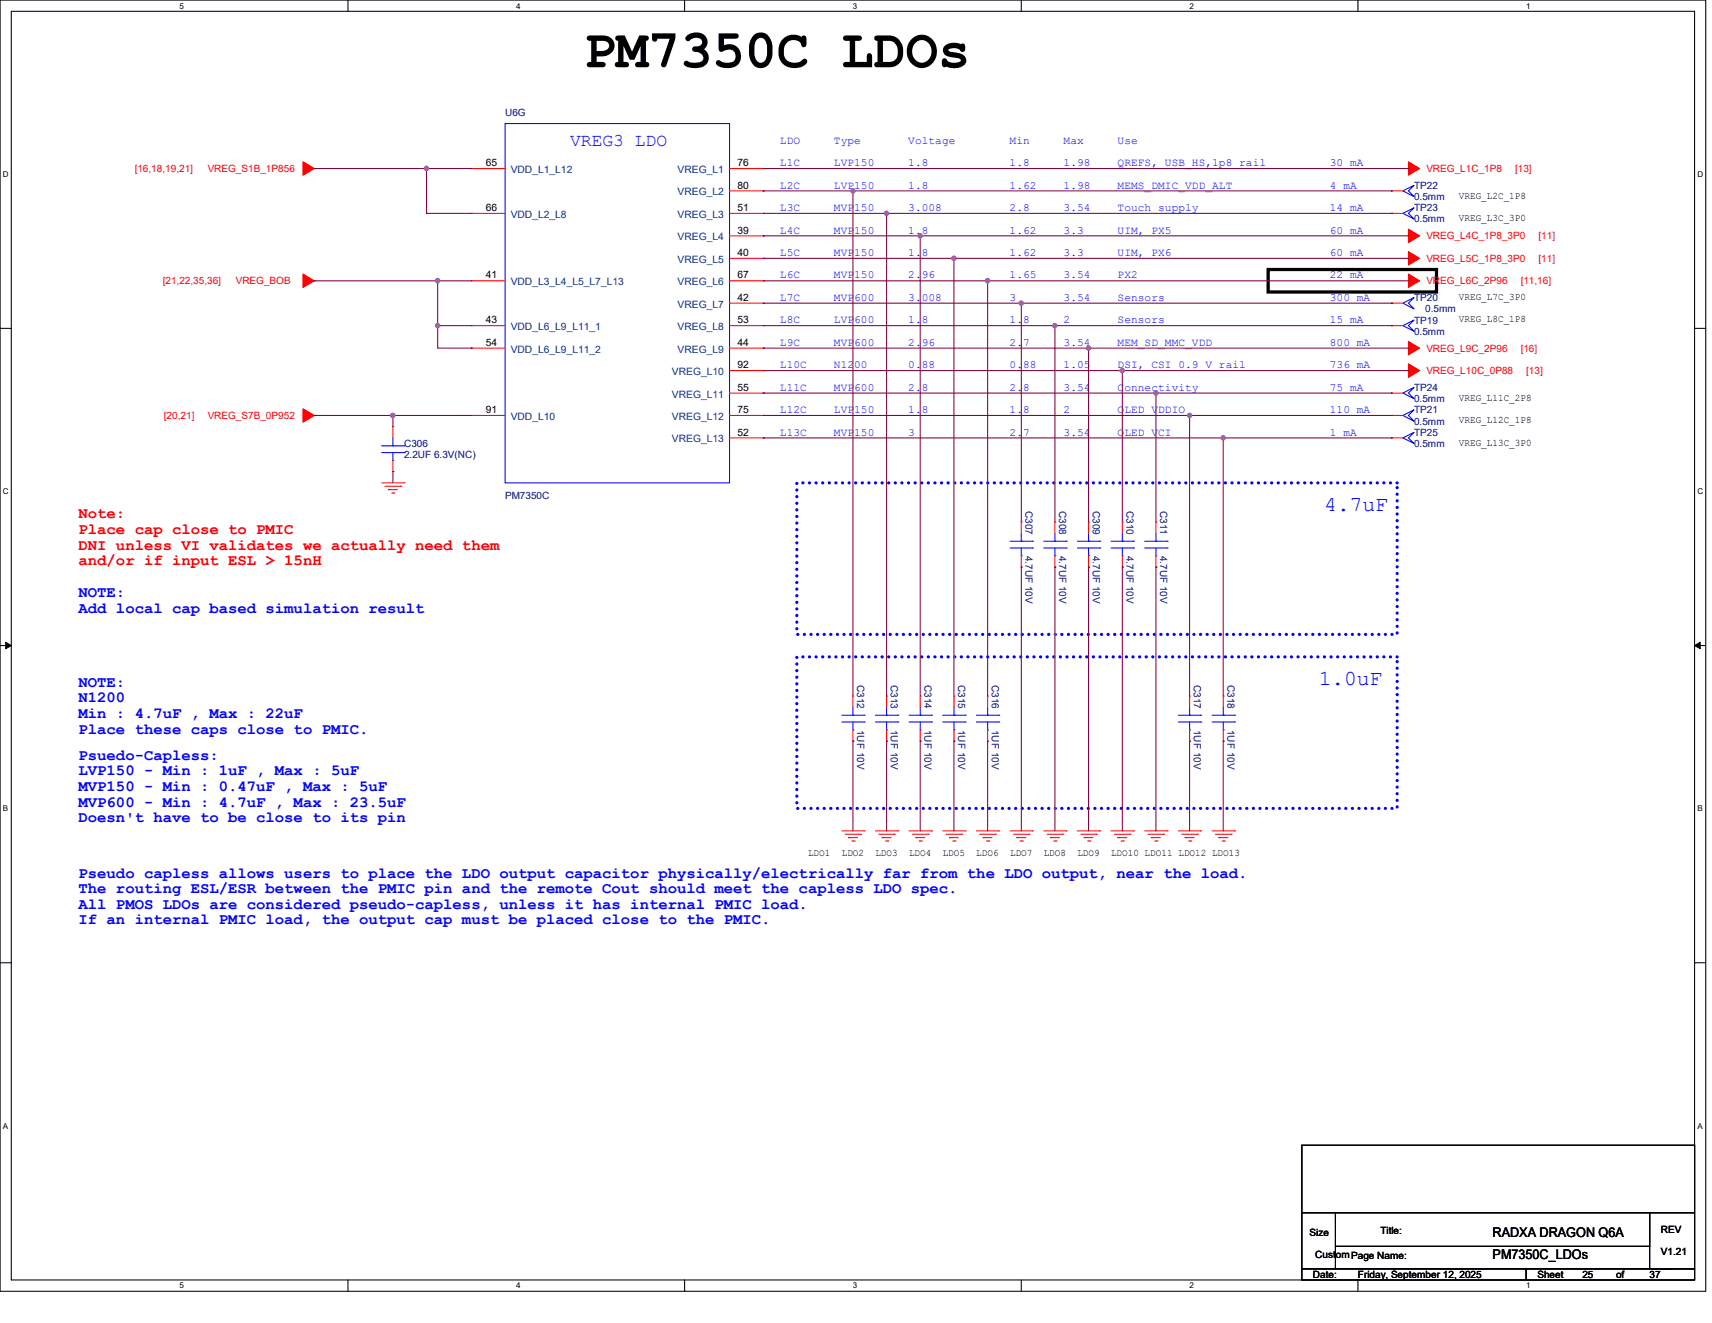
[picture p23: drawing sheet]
<svg xmlns="http://www.w3.org/2000/svg" width="558mm" height="431mm" viewBox="0 0 558 431" stroke-linecap="round" stroke-linejoin="round" font-family="sans-serif">
<defs><g id="words">
<text font-size="17.5" x="190.2" y="21.9">PM7350C LDOs</text>
<g font-size="6.9" fill="#00f">
<text x="431.6" y="166.5">4.7uF</text>
<text x="429.8" y="223.2">1.0uF</text>
</g>
<text font-size="5.8" fill="#00f" x="185.8" y="47.5">VREG3 LDO</text>
<g font-size="5.1" fill="#f00">
<text x="25.6" y="168.9">Note:</text>
<text x="25.6" y="174">Place cap close to PMIC</text>
<text x="25.6" y="179.1">DNI unless VI validates we actually need them</text>
<text x="25.6" y="184.1">and/or if input ESL &gt; 15nH</text>
</g>
<g font-size="5.1" fill="#00f">
<text x="25.6" y="194.5">NOTE:</text>
<text x="25.6" y="199.6">Add local cap based simulation result</text>
<text x="25.6" y="223.8">NOTE:</text>
<text x="25.6" y="228.9">N1200</text>
<text x="25.6" y="233.9">Min : 4.7uF , Max : 22uF</text>
<text x="25.6" y="239">Place these caps close to PMIC.</text>
<text x="25.6" y="247.5">Psuedo-Capless:</text>
<text x="25.6" y="252.6">LVP150 - Min : 1uF , Max : 5uF</text>
<text x="25.6" y="257.7">MVP150 - Min : 0.47uF , Max : 5uF</text>
<text x="25.6" y="262.8">MVP600 - Min : 4.7uF , Max : 23.5uF</text>
<text x="25.6" y="267.8">Doesn't have to be close to its pin</text>
<text x="25.6" y="285.9">Pseudo capless allows users to place the LDO output capacitor physically/electrically far from the LDO output, near the load.</text>
<text x="25.6" y="291">The routing ESL/ESR between the PMIC pin and the remote Cout should meet the capless LDO spec.</text>
<text x="25.6" y="296.1">All PMOS LDOs are considered pseudo-capless, unless it has internal PMIC load.</text>
<text x="25.6" y="301.2">If an internal PMIC load, the output cap must be placed close to the PMIC.</text>
</g>
<g font-size="4.4">
<text x="486.5" y="403">RADXA DRAGON Q6A</text>
<text x="486.5" y="410.3">PM7350C_LDOs</text>
</g>
<g font-size="3.6" fill="#00f">
<text x="254.2" y="46.8">LDO</text>
<text x="271.8" y="46.8">Type</text>
<text x="296" y="46.8">Voltage</text>
<text x="329.1" y="46.8">Min</text>
<text x="346.7" y="46.8">Max</text>
<text x="364.3" y="46.8">Use</text>
<text x="254.2" y="54.1">L1C</text>
<text x="271.8" y="54.1">LVP150</text>
<text x="296" y="54.1">1.8</text>
<text x="329.1" y="54.1">1.8</text>
<text x="346.7" y="54.1">1.98</text>
<text x="364.3" y="54.1">QREFS, USB_HS,1p8 rail</text>
<text x="433.5" y="54.1">30 mA</text>
<text x="254.2" y="61.5">L2C</text>
<text x="271.8" y="61.5">LVP150</text>
<text x="296" y="61.5">1.8</text>
<text x="329.1" y="61.5">1.62</text>
<text x="346.7" y="61.5">1.98</text>
<text x="364.3" y="61.5">MEMS_DMIC_VDD_ALT</text>
<text x="433.5" y="61.5">4 mA</text>
<text x="254.2" y="68.8">L3C</text>
<text x="271.8" y="68.8">MVP</text>
<text x="278.4" y="68.8">150</text>
<text x="296" y="68.8">3.008</text>
<text x="329.1" y="68.8">2.8</text>
<text x="346.7" y="68.8">3.54</text>
<text x="364.3" y="68.8">Touch supply</text>
<text x="433.5" y="68.8">14 mA</text>
<text x="254.2" y="76.1">L4C</text>
<text x="271.8" y="76.1">MVP</text>
<text x="278.4" y="76.1">150</text>
<text x="296" y="76.1">1.8</text>
<text x="329.1" y="76.1">1.62</text>
<text x="346.7" y="76.1">3.3</text>
<text x="364.3" y="76.1">UIM, PX5</text>
<text x="433.5" y="76.1">60 mA</text>
<text x="254.2" y="83.4">L5C</text>
<text x="271.8" y="83.4">MVP</text>
<text x="278.4" y="83.4">150</text>
<text x="296" y="83.4">1.</text>
<text x="300.4" y="83.4">8</text>
<text x="329.1" y="83.4">1.62</text>
<text x="346.7" y="83.4">3.3</text>
<text x="364.3" y="83.4">UIM, PX6</text>
<text x="433.5" y="83.4">60 mA</text>
<text x="254.2" y="90.7">L6C</text>
<text x="271.8" y="90.7">MVP</text>
<text x="278.4" y="90.7">150</text>
<text x="296" y="90.7">2.</text>
<text x="300.4" y="90.7">96</text>
<text x="329.1" y="90.7">1.65</text>
<text x="346.7" y="90.7">3.54</text>
<text x="364.3" y="90.7">PX2</text>
<text x="433.5" y="90.7">22 mA</text>
<text x="254.2" y="98">L7C</text>
<text x="271.8" y="98">MVP</text>
<text x="278.4" y="98">600</text>
<text x="296" y="98">3.</text>
<text x="300.4" y="98">008</text>
<text x="329.1" y="98">3</text>
<text x="346.7" y="98">3.54</text>
<text x="364.3" y="98">Sensors</text>
<text x="433.5" y="98">300 mA</text>
<text x="254.2" y="105.4">L8C</text>
<text x="271.8" y="105.4">LVP</text>
<text x="278.4" y="105.4">600</text>
<text x="296" y="105.4">1.</text>
<text x="300.4" y="105.4">8</text>
<text x="329.1" y="105.4">1.</text>
<text x="333.5" y="105.4">8</text>
<text x="346.7" y="105.4">2</text>
<text x="364.3" y="105.4">Sensors</text>
<text x="433.5" y="105.4">15 mA</text>
<text x="254.2" y="112.7">L9C</text>
<text x="271.8" y="112.7">MVP</text>
<text x="278.4" y="112.7">600</text>
<text x="296" y="112.7">2.</text>
<text x="300.4" y="112.7">96</text>
<text x="329.1" y="112.7">2.</text>
<text x="333.5" y="112.7">7</text>
<text x="346.7" y="112.7">3.54</text>
<text x="364.3" y="112.7">MEM_SD_MMC_VDD</text>
<text x="433.5" y="112.7">800 mA</text>
<text x="254.2" y="120">L10C</text>
<text x="271.8" y="120">N12</text>
<text x="278.4" y="120">00</text>
<text x="296" y="120">0.</text>
<text x="300.4" y="120">88</text>
<text x="329.1" y="120">0.</text>
<text x="333.5" y="120">88</text>
<text x="346.7" y="120">1.05</text>
<text x="364.3" y="120">DSI, CSI 0.9 V rail</text>
<text x="433.5" y="120">736 mA</text>
<text x="254.2" y="127.3">L11C</text>
<text x="271.8" y="127.3">MVP</text>
<text x="278.4" y="127.3">600</text>
<text x="296" y="127.3">2.</text>
<text x="300.4" y="127.3">8</text>
<text x="329.1" y="127.3">2.</text>
<text x="333.5" y="127.3">8</text>
<text x="346.7" y="127.3">3.54</text>
<text x="364.3" y="127.3">C</text>
<text x="366.5" y="127.3">onnectivity</text>
<text x="433.5" y="127.3">75 mA</text>
<text x="254.2" y="134.6">L12C</text>
<text x="271.8" y="134.6">LVP</text>
<text x="278.4" y="134.6">150</text>
<text x="296" y="134.6">1.</text>
<text x="300.4" y="134.6">8</text>
<text x="329.1" y="134.6">1.</text>
<text x="333.5" y="134.6">8</text>
<text x="346.7" y="134.6">2</text>
<text x="364.3" y="134.6">O</text>
<text x="366.5" y="134.6">LED V</text>
<text x="377.5" y="134.6">DDIO</text>
<text x="433.5" y="134.6">110 mA</text>
<text x="254.2" y="141.9">L13C</text>
<text x="271.8" y="141.9">MVP</text>
<text x="278.4" y="141.9">150</text>
<text x="296" y="141.9">3</text>
<text x="329.1" y="141.9">2.</text>
<text x="333.5" y="141.9">7</text>
<text x="346.7" y="141.9">3.54</text>
<text x="364.3" y="141.9">O</text>
<text x="366.5" y="141.9">LED V</text>
<text x="377.5" y="141.9">CI</text>
<text x="433.5" y="141.9">1 mA</text>
</g>
<g font-size="3.3" fill="#000080">
<text x="164.6" y="37.7">U6G</text>
<text x="460.9" y="61.5">TP22</text>
<text x="460.9" y="65.2">0.5mm</text>
<text x="460.9" y="68.8">TP23</text>
<text x="460.9" y="72.5">0.5mm</text>
<text x="460.9" y="98.1">TP20</text>
<text x="464.5" y="101.7">0.5mm</text>
<text x="460.9" y="105.4">TP19</text>
<text x="460.9" y="109">0.5mm</text>
<text x="460.9" y="127.3">TP24</text>
<text x="460.9" y="131">0.5mm</text>
<text x="460.9" y="134.7">TP21</text>
<text x="460.9" y="142">TP25</text>
<text x="460.9" y="138.3">0.5mm</text>
<text x="131.7" y="145.6">C306</text>
<text x="131.7" y="149.3">2.2UF 6.3V(NC)</text>
<text x="460.9" y="145.6">0.5mm</text>
<text x="164.6" y="162.5">PM7350C</text>
<text x="334.3" y="166.5" transform="rotate(90 334.3 166.5)">C307</text>
<text x="345.2" y="166.5" transform="rotate(90 345.2 166.5)">C308</text>
<text x="356.2" y="166.5" transform="rotate(90 356.2 166.5)">C309</text>
<text x="367.2" y="166.5" transform="rotate(90 367.2 166.5)">C310</text>
<text x="378.1" y="166.5" transform="rotate(90 378.1 166.5)">C311</text>
<text x="334.3" y="181.1" transform="rotate(90 334.3 181.1)">4.7UF 10V</text>
<text x="345.2" y="181.1" transform="rotate(90 345.2 181.1)">4.7UF 10V</text>
<text x="356.2" y="181.1" transform="rotate(90 356.2 181.1)">4.7UF 10V</text>
<text x="367.2" y="181.1" transform="rotate(90 367.2 181.1)">4.7UF 10V</text>
<text x="378.1" y="181.1" transform="rotate(90 378.1 181.1)">4.7UF 10V</text>
<text x="279.4" y="223.1" transform="rotate(90 279.4 223.1)">C312</text>
<text x="290.4" y="223.1" transform="rotate(90 290.4 223.1)">C313</text>
<text x="301.3" y="223.1" transform="rotate(90 301.3 223.1)">C314</text>
<text x="312.3" y="223.1" transform="rotate(90 312.3 223.1)">C315</text>
<text x="323.3" y="223.1" transform="rotate(90 323.3 223.1)">C316</text>
<text x="389.1" y="223.1" transform="rotate(90 389.1 223.1)">C317</text>
<text x="400.1" y="223.1" transform="rotate(90 400.1 223.1)">C318</text>
<text x="279.4" y="237.8" transform="rotate(90 279.4 237.8)">1UF 10V</text>
<text x="290.4" y="237.8" transform="rotate(90 290.4 237.8)">1UF 10V</text>
<text x="301.3" y="237.8" transform="rotate(90 301.3 237.8)">1UF 10V</text>
<text x="312.3" y="237.8" transform="rotate(90 312.3 237.8)">1UF 10V</text>
<text x="323.3" y="237.8" transform="rotate(90 323.3 237.8)">1UF 10V</text>
<text x="389.1" y="237.8" transform="rotate(90 389.1 237.8)">1UF 10V</text>
<text x="400.1" y="237.8" transform="rotate(90 400.1 237.8)">1UF 10V</text>
</g>
<g font-size="3.3" fill="#f00">
<text x="43.9" y="56">[16,18,19,21]</text>
<text x="67.7" y="56">VREG_S1B_1P856</text>
<text x="464.9" y="56">VREG_L1C_1P8</text>
<text x="493.8" y="56">[13]</text>
<text x="464.9" y="78">VREG_L4C_1P8_3P0</text>
<text x="501.5" y="78">[11]</text>
<text x="464.9" y="85.3">VREG_L5C_1P8_3P0</text>
<text x="501.5" y="85.3">[11]</text>
<text x="53" y="92.6">[21,22,35,36]</text>
<text x="76.8" y="92.6">VREG_BOB</text>
<text x="464.9" y="92.6">VREG_L6C_2P96</text>
<text x="495.6" y="92.6">[11,16]</text>
<text x="464.9" y="114.6">VREG_L9C_2P96</text>
<text x="495.6" y="114.6">[16]</text>
<text x="464.9" y="121.9">VREG_L10C_0P88</text>
<text x="497.5" y="121.9">[13]</text>
<text x="53.4" y="136.5">[20,21]</text>
<text x="67.7" y="136.5">VREG_S7B_0P952</text>
</g>
<g font-size="3.3">
<text x="158.4" y="54.1">65</text>
<text x="240.3" y="54.1">76</text>
<text x="240.3" y="61.4">80</text>
<text x="475.5" y="64.7">VREG_L2C_1P8</text>
<text x="158.4" y="68.7">66</text>
<text x="240.3" y="68.7">51</text>
<text x="240.3" y="76.1">39</text>
<text x="475.5" y="72.1">VREG_L3C_3P0</text>
<text x="240.3" y="83.4">40</text>
<text x="158.4" y="90.7">41</text>
<text x="240.3" y="90.7">67</text>
<text x="240.3" y="98">42</text>
<text x="475.5" y="97.7">VREG_L7C_3P0</text>
<text x="158.4" y="105.3">43</text>
<text x="240.3" y="105.3">53</text>
<text x="475.5" y="105">VREG_L8C_1P8</text>
<text x="158.4" y="112.6">54</text>
<text x="240.3" y="112.6">44</text>
<text x="240.3" y="120">92</text>
<text x="240.3" y="127.3">55</text>
<text x="475.5" y="130.6">VREG_L11C_2P8</text>
<text x="158.4" y="134.6">91</text>
<text x="240.3" y="134.6">75</text>
<text x="475.5" y="137.9">VREG_L12C_1P8</text>
<text x="240.3" y="141.9">52</text>
<text x="475.5" y="145.2">VREG_L13C_3P0</text>
<text x="263.4" y="278.7">LDO1</text>
<text x="274.4" y="278.7">LDO2</text>
<text x="285.3" y="278.7">LDO3</text>
<text x="296.3" y="278.7">LDO4</text>
<text x="307.3" y="278.7">LDO5</text>
<text x="318.2" y="278.7">LDO6</text>
<text x="329.2" y="278.7">LDO7</text>
<text x="340.2" y="278.7">LDO8</text>
<text x="351.2" y="278.7">LDO9</text>
<text x="362.1" y="278.7">LDO10 LDO11 LDO12 LDO13</text>
<text x="541.4" y="401.7">REV</text>
<text x="426.8" y="402.8">Size</text>
<text x="449.9" y="402">Title:</text>
<text x="428.7" y="409.7">Cust</text>
<text x="435.4" y="409.7">omPage Name:</text>
<text x="541.4" y="409">V1.21</text>
<text x="427.9" y="416.3">Date:</text>
<text x="442.6" y="416.3">Friday, September 12, 2025</text>
<text x="501.1" y="416.3">Sheet</text>
<text x="515.7" y="416.3">25</text>
<text x="526.7" y="416.3">of</text>
<text x="537.7" y="416.3">37</text>
</g>
<g font-size="3.3" fill="#004080">
<text x="166.5" y="56.4">VDD_L1_L12</text>
<text x="220.9" y="56.4">VREG_L1</text>
<text x="220.9" y="63.7">VREG_L2</text>
<text x="166.5" y="71">VDD_L2_L8</text>
<text x="220.9" y="71">VREG_L3</text>
<text x="220.9" y="78.3">VREG_L4</text>
<text x="220.9" y="85.6">VREG_L5</text>
<text x="166.5" y="93">VDD_L3_L4_L5_L7_L13</text>
<text x="220.9" y="93">VREG_L6</text>
<text x="220.9" y="100.2">VREG_L7</text>
<text x="166.5" y="107.6">VDD_L6_L9_L11_1</text>
<text x="220.9" y="107.6">VREG_L8</text>
<text x="166.5" y="114.9">VDD_L6_L9_L11_2</text>
<text x="220.9" y="114.9">VREG_L9</text>
<text x="219" y="122.2">VREG_L10</text>
<text x="219" y="129.5">VREG_L11</text>
<text x="166.5" y="136.8">VDD_L10</text>
<text x="219" y="136.8">VREG_L12</text>
<text x="219" y="144.1">VREG_L13</text>
</g>
<g font-size="2.6">
<text x="58.5" y="2.8">5</text>
<text x="168.3" y="2.8">4</text>
<text x="278" y="2.8">3</text>
<text x="387.7" y="2.8">2</text>
<text x="497.5" y="2.8">1</text>
<text x="1" y="57.7">D</text>
<text x="553.3" y="57.7">D</text>
<text x="1" y="161">C</text>
<text x="553.3" y="161">C</text>
<text x="1" y="264.3">B</text>
<text x="553.3" y="264.3">B</text>
<text x="1" y="367.7">A</text>
<text x="553.3" y="367.7">A</text>
<text x="58.5" y="419.7">5</text>
<text x="168.3" y="419.7">4</text>
<text x="278" y="419.7">3</text>
<text x="387.7" y="419.7">2</text>
<text x="497.5" y="419.7">1</text>
</g>
</g></defs>
<g fill="none" stroke="#000" stroke-width=".34">
<path d="M0 0h556v420.7h-556zM3.7 3.7h548.6v413.3h-548.6zM113.4 0v3.7M223.1 0v3.7M332.9 0v3.7M442.6 0v3.7M0 107h3.7M552.3 107h3.7M0 210.3h3.7M552.3 210.3h3.7M0 313.6h3.7M552.3 313.6h3.7"/>
<path d="M113.4 417v3.6M223.1 417v3.6M332.9 417v3.6M442.6 417v3.6"/>
</g>
<path d="M1.9 209.3l1.8 1-1.8 1zM552.3 210.3l1.8-1v2z" fill="#000"/>
<path d="M1.9 209.3l1.8 1-1.8 1zM552.3 210.3l1.8-1v2z" fill="none" stroke="#000" stroke-width=".33"/>
<path d="M259.7 157.3h195.7v49.4h-195.7zM259.7 214h195.7v49.4h-195.7z" fill="none" stroke="#00f" stroke-width="1.1" stroke-dasharray="0 2.1"/>
<path d="M413.3 87.8h54.9v7.3h-54.9z" fill="none" stroke="#000" stroke-width="1.1"/>
<path d="M124.4 157.3h7.3" fill="none" stroke="#f00" stroke-width=".34"/>
<circle cx="131.7" cy="157.3" r=".17" fill="#f00"/>
<path d="M125.5 158.4h5.1" fill="none" stroke="#f00" stroke-width=".34"/>
<circle cx="130.6" cy="158.4" r=".17" fill="#f00"/>
<path d="M126.6 159.5h2.9" fill="none" stroke="#f00" stroke-width=".34"/>
<circle cx="126.6" cy="159.5" r=".17" fill="#f00"/>
<path d="M127.7 160.6h.7" fill="none" stroke="#f00" stroke-width=".34"/>
<circle cx="128.4" cy="160.6" r=".17" fill="#f00"/>
<path d="M274.4 270.7h7.2" fill="none" stroke="#f00" stroke-width=".34"/>
<circle cx="281.6" cy="270.7" r=".17" fill="#f00"/>
<path d="M275.5 271.8h5" fill="none" stroke="#f00" stroke-width=".34"/>
<circle cx="280.5" cy="271.8" r=".17" fill="#f00"/>
<path d="M276.5 272.9h3" fill="none" stroke="#f00" stroke-width=".34"/>
<circle cx="276.5" cy="272.9" r=".17" fill="#f00"/>
<path d="M277.6 274h.8" fill="none" stroke="#f00" stroke-width=".34"/>
<circle cx="278.4" cy="274" r=".17" fill="#f00"/>
<path d="M285.3 270.7h7.4" fill="none" stroke="#f00" stroke-width=".34"/>
<circle cx="292.7" cy="270.7" r=".17" fill="#f00"/>
<path d="M286.4 271.8h5.1" fill="none" stroke="#f00" stroke-width=".34"/>
<circle cx="291.5" cy="271.8" r=".17" fill="#f00"/>
<path d="M287.5 272.9h2.9" fill="none" stroke="#f00" stroke-width=".34"/>
<circle cx="287.5" cy="272.9" r=".17" fill="#f00"/>
<path d="M288.6 274h.7" fill="none" stroke="#f00" stroke-width=".34"/>
<circle cx="289.3" cy="274" r=".17" fill="#f00"/>
<path d="M296.3 270.7h7.3" fill="none" stroke="#f00" stroke-width=".34"/>
<circle cx="303.6" cy="270.7" r=".17" fill="#f00"/>
<path d="M297.4 271.8h5.1" fill="none" stroke="#f00" stroke-width=".34"/>
<circle cx="302.5" cy="271.8" r=".17" fill="#f00"/>
<path d="M298.5 272.9h2.9" fill="none" stroke="#f00" stroke-width=".34"/>
<circle cx="298.5" cy="272.9" r=".17" fill="#f00"/>
<path d="M299.6 274h.7" fill="none" stroke="#f00" stroke-width=".34"/>
<circle cx="300.3" cy="274" r=".17" fill="#f00"/>
<path d="M307.3 270.7h7.3" fill="none" stroke="#f00" stroke-width=".34"/>
<circle cx="314.6" cy="270.7" r=".17" fill="#f00"/>
<path d="M308.4 271.8h5.1" fill="none" stroke="#f00" stroke-width=".34"/>
<circle cx="313.5" cy="271.8" r=".17" fill="#f00"/>
<path d="M309.5 272.9h2.9" fill="none" stroke="#f00" stroke-width=".34"/>
<circle cx="309.5" cy="272.9" r=".17" fill="#f00"/>
<path d="M310.6 274h.7" fill="none" stroke="#f00" stroke-width=".34"/>
<circle cx="311.3" cy="274" r=".17" fill="#f00"/>
<path d="M318.2 270.7h7.3" fill="none" stroke="#f00" stroke-width=".34"/>
<circle cx="325.5" cy="270.7" r=".17" fill="#f00"/>
<path d="M319.3 271.8h5.1" fill="none" stroke="#f00" stroke-width=".34"/>
<circle cx="324.4" cy="271.8" r=".17" fill="#f00"/>
<path d="M320.4 272.9h2.9" fill="none" stroke="#f00" stroke-width=".34"/>
<circle cx="320.4" cy="272.9" r=".17" fill="#f00"/>
<path d="M321.5 274h.7" fill="none" stroke="#f00" stroke-width=".34"/>
<circle cx="322.2" cy="274" r=".17" fill="#f00"/>
<path d="M329.2 270.7h7.3" fill="none" stroke="#f00" stroke-width=".34"/>
<circle cx="336.5" cy="270.7" r=".17" fill="#f00"/>
<path d="M330.3 271.8h5.1" fill="none" stroke="#f00" stroke-width=".34"/>
<circle cx="335.4" cy="271.8" r=".17" fill="#f00"/>
<path d="M331.4 272.9h2.9" fill="none" stroke="#f00" stroke-width=".34"/>
<circle cx="331.4" cy="272.9" r=".17" fill="#f00"/>
<path d="M332.5 274h.7" fill="none" stroke="#f00" stroke-width=".34"/>
<circle cx="333.2" cy="274" r=".17" fill="#f00"/>
<path d="M340.2 270.7h7.3" fill="none" stroke="#f00" stroke-width=".34"/>
<circle cx="347.5" cy="270.7" r=".17" fill="#f00"/>
<path d="M341.3 271.8h5.1" fill="none" stroke="#f00" stroke-width=".34"/>
<circle cx="346.4" cy="271.8" r=".17" fill="#f00"/>
<path d="M342.4 272.9h2.9" fill="none" stroke="#f00" stroke-width=".34"/>
<circle cx="342.4" cy="272.9" r=".17" fill="#f00"/>
<path d="M343.5 274h.7" fill="none" stroke="#f00" stroke-width=".34"/>
<circle cx="344.2" cy="274" r=".17" fill="#f00"/>
<path d="M351.2 270.7h7.3" fill="none" stroke="#f00" stroke-width=".34"/>
<circle cx="358.5" cy="270.7" r=".17" fill="#f00"/>
<path d="M352.3 271.8h5.1" fill="none" stroke="#f00" stroke-width=".34"/>
<circle cx="357.4" cy="271.8" r=".17" fill="#f00"/>
<path d="M353.4 272.9h2.9" fill="none" stroke="#f00" stroke-width=".34"/>
<circle cx="353.4" cy="272.9" r=".17" fill="#f00"/>
<path d="M354.5 274h.7" fill="none" stroke="#f00" stroke-width=".34"/>
<circle cx="355.2" cy="274" r=".17" fill="#f00"/>
<path d="M362.1 270.7h7.3" fill="none" stroke="#f00" stroke-width=".34"/>
<circle cx="369.4" cy="270.7" r=".17" fill="#f00"/>
<path d="M363.2 271.8h5.1" fill="none" stroke="#f00" stroke-width=".34"/>
<circle cx="368.3" cy="271.8" r=".17" fill="#f00"/>
<path d="M364.3 272.9h2.9" fill="none" stroke="#f00" stroke-width=".34"/>
<circle cx="364.3" cy="272.9" r=".17" fill="#f00"/>
<path d="M365.4 274h.7" fill="none" stroke="#f00" stroke-width=".34"/>
<circle cx="366.1" cy="274" r=".17" fill="#f00"/>
<path d="M373.1 270.7h7.3" fill="none" stroke="#f00" stroke-width=".34"/>
<circle cx="380.4" cy="270.7" r=".17" fill="#f00"/>
<path d="M374.2 271.8h5.1" fill="none" stroke="#f00" stroke-width=".34"/>
<circle cx="379.3" cy="271.8" r=".17" fill="#f00"/>
<path d="M375.3 272.9h2.9" fill="none" stroke="#f00" stroke-width=".34"/>
<circle cx="375.3" cy="272.9" r=".17" fill="#f00"/>
<path d="M376.4 274h.7" fill="none" stroke="#f00" stroke-width=".34"/>
<circle cx="377.1" cy="274" r=".17" fill="#f00"/>
<path d="M384.1 270.7h7.3" fill="none" stroke="#f00" stroke-width=".34"/>
<circle cx="391.4" cy="270.7" r=".17" fill="#f00"/>
<path d="M385.2 271.8h5.1" fill="none" stroke="#f00" stroke-width=".34"/>
<circle cx="390.3" cy="271.8" r=".17" fill="#f00"/>
<path d="M386.2 272.9h3" fill="none" stroke="#f00" stroke-width=".34"/>
<circle cx="386.2" cy="272.9" r=".17" fill="#f00"/>
<path d="M387.3 274h.8" fill="none" stroke="#f00" stroke-width=".34"/>
<circle cx="388.1" cy="274" r=".17" fill="#f00"/>
<path d="M395.1 270.7h7.3" fill="none" stroke="#f00" stroke-width=".34"/>
<circle cx="402.4" cy="270.7" r=".17" fill="#f00"/>
<path d="M396.2 271.8h5.1" fill="none" stroke="#f00" stroke-width=".34"/>
<circle cx="401.3" cy="271.8" r=".17" fill="#f00"/>
<path d="M397.3 272.9h2.9" fill="none" stroke="#f00" stroke-width=".34"/>
<circle cx="397.3" cy="272.9" r=".17" fill="#f00"/>
<path d="M398.4 274h.7" fill="none" stroke="#f00" stroke-width=".34"/>
<circle cx="399.1" cy="274" r=".17" fill="#f00"/>
<path d="M98.8 52.7l3.6 2.2-3.6 2.2z" fill-rule="evenodd" fill="#f00"/>
<path d="M98.8 52.7l3.6 2.2-3.6 2.2z" fill="none" stroke="#f00" stroke-width=".34"/>
<path d="M98.8 89.3l3.6 2.2-3.6 2.1z" fill-rule="evenodd" fill="#f00"/>
<path d="M98.8 89.3l3.6 2.2-3.6 2.1z" fill="none" stroke="#f00" stroke-width=".34"/>
<path d="M98.8 133.2l3.6 2.1-3.6 2.2z" fill-rule="evenodd" fill="#f00"/>
<path d="M98.8 133.2l3.6 2.1-3.6 2.2z" fill="none" stroke="#f00" stroke-width=".34"/>
<path d="M459.1 52.7l3.6 2.2-3.6 2.2z" fill-rule="evenodd" fill="#f00"/>
<path d="M459.1 52.7l3.6 2.2-3.6 2.2z" fill="none" stroke="#f00" stroke-width=".34"/>
<path d="M459.1 74.6l3.6 2.2-3.6 2.2z" fill-rule="evenodd" fill="#f00"/>
<path d="M459.1 74.6l3.6 2.2-3.6 2.2z" fill="none" stroke="#f00" stroke-width=".34"/>
<path d="M459.1 82l3.6 2.2-3.6 2.2z" fill-rule="evenodd" fill="#f00"/>
<path d="M459.1 82l3.6 2.2-3.6 2.2z" fill="none" stroke="#f00" stroke-width=".34"/>
<path d="M459.1 89.3l3.6 2.2-3.6 2.1z" fill-rule="evenodd" fill="#f00"/>
<path d="M459.1 89.3l3.6 2.2-3.6 2.1z" fill="none" stroke="#f00" stroke-width=".34"/>
<path d="M459.1 111.2l3.6 2.2-3.6 2.2z" fill-rule="evenodd" fill="#f00"/>
<path d="M459.1 111.2l3.6 2.2-3.6 2.2z" fill="none" stroke="#f00" stroke-width=".34"/>
<path d="M459.1 118.5l3.6 2.2-3.6 2.2z" fill-rule="evenodd" fill="#f00"/>
<path d="M153.6 91.5h11M459.1 118.5l3.6 2.2-3.6 2.2z" fill="none" stroke="#f00" stroke-width=".34"/>
<path d="M424.3 373.1h128v22h-128zM424.3 395.1h11v18.2h-11zM435.3 395.1h102.4v10.9h-102.4zM537.7 395.1h14.6v18.2h-14.6zM424.3 413.3h73.2v3.7h-73.2zM435.3 413.3h109.7M497.5 413.3h54.8v3.7h-54.8z" fill="none" stroke="#000" stroke-width=".34"/>
<circle cx="545" cy="413.3" r=".17" fill="#000"/>
<path d="M164.6 40.3h73.2v117h-73.2z" fill="none" stroke="#00f" stroke-width=".34"/>
<circle cx="153.6" cy="91.5" r=".17" fill="#f00"/>
<path d="M153.6 54.9h11" fill="none" stroke="#f00" stroke-width=".34"/>
<circle cx="153.6" cy="54.9" r=".17" fill="#f00"/>
<path d="M153.6 106.1h11" fill="none" stroke="#f00" stroke-width=".34"/>
<circle cx="153.6" cy="106.1" r=".17" fill="#f00"/>
<path d="M153.6 113.4h11" fill="none" stroke="#f00" stroke-width=".34"/>
<circle cx="153.6" cy="113.4" r=".17" fill="#f00"/>
<path d="M153.6 135.3h11" fill="none" stroke="#f00" stroke-width=".34"/>
<circle cx="153.6" cy="135.3" r=".17" fill="#f00"/>
<path d="M153.6 69.5h11" fill="none" stroke="#f00" stroke-width=".34"/>
<circle cx="153.6" cy="69.5" r=".17" fill="#f00"/>
<path d="M237.8 54.9h11" fill="none" stroke="#f00" stroke-width=".34"/>
<circle cx="248.8" cy="54.9" r=".17" fill="#f00"/>
<path d="M237.8 120.7h11" fill="none" stroke="#f00" stroke-width=".34"/>
<circle cx="248.8" cy="120.7" r=".17" fill="#f00"/>
<path d="M237.8 128.1h11" fill="none" stroke="#f00" stroke-width=".34"/>
<circle cx="248.8" cy="128.1" r=".17" fill="#f00"/>
<path d="M237.8 135.3h11" fill="none" stroke="#f00" stroke-width=".34"/>
<circle cx="248.8" cy="135.3" r=".17" fill="#f00"/>
<path d="M237.8 142.7h11" fill="none" stroke="#f00" stroke-width=".34"/>
<circle cx="248.8" cy="142.7" r=".17" fill="#f00"/>
<path d="M237.8 62.2h11" fill="none" stroke="#f00" stroke-width=".34"/>
<circle cx="248.8" cy="62.2" r=".17" fill="#f00"/>
<path d="M237.8 69.5h11" fill="none" stroke="#f00" stroke-width=".34"/>
<circle cx="248.8" cy="69.5" r=".17" fill="#f00"/>
<path d="M237.8 76.8h11" fill="none" stroke="#f00" stroke-width=".34"/>
<circle cx="248.8" cy="76.8" r=".17" fill="#f00"/>
<path d="M237.8 84.2h11" fill="none" stroke="#f00" stroke-width=".34"/>
<circle cx="248.8" cy="84.2" r=".17" fill="#f00"/>
<path d="M237.8 91.5h11" fill="none" stroke="#f00" stroke-width=".34"/>
<circle cx="248.8" cy="91.5" r=".17" fill="#f00"/>
<path d="M237.8 98.8h11" fill="none" stroke="#f00" stroke-width=".34"/>
<circle cx="248.8" cy="98.8" r=".17" fill="#f00"/>
<path d="M237.8 106.1h11" fill="none" stroke="#f00" stroke-width=".34"/>
<circle cx="248.8" cy="106.1" r=".17" fill="#f00"/>
<path d="M237.8 113.4h11" fill="none" stroke="#f00" stroke-width=".34"/>
<circle cx="248.8" cy="113.4" r=".17" fill="#f00"/>
<path d="M278 235.2v2.6" fill="none" stroke="#00f" stroke-width=".34"/>
<circle cx="278" cy="237.8" r=".17" fill="#00f"/>
<path d="M278 230.5v2.5" fill="none" stroke="#00f" stroke-width=".34"/>
<circle cx="278" cy="233" r=".17" fill="#00f"/>
<path d="M274.4 235.2h7.2" fill="none" stroke="#00f" stroke-width=".34"/>
<circle cx="281.6" cy="235.2" r=".17" fill="#00f"/>
<path d="M274.4 233h7.2" fill="none" stroke="#00f" stroke-width=".34"/>
<circle cx="281.6" cy="233" r=".17" fill="#00f"/>
<path d="M278 226.8v3.7" fill="none" stroke="#f00" stroke-width=".34"/>
<circle cx="278" cy="226.8" r=".17" fill="#f00"/>
<path d="M278 237.8v3.6" fill="none" stroke="#f00" stroke-width=".34"/>
<circle cx="278" cy="241.4" r=".17" fill="#f00"/>
<path d="M299.9 235.2v2.6" fill="none" stroke="#00f" stroke-width=".34"/>
<circle cx="299.9" cy="237.8" r=".17" fill="#00f"/>
<path d="M299.9 230.5v2.5" fill="none" stroke="#00f" stroke-width=".34"/>
<circle cx="299.9" cy="233" r=".17" fill="#00f"/>
<path d="M296.3 235.2h7.3" fill="none" stroke="#00f" stroke-width=".34"/>
<circle cx="303.6" cy="235.2" r=".17" fill="#00f"/>
<path d="M296.3 233h7.3" fill="none" stroke="#00f" stroke-width=".34"/>
<circle cx="303.6" cy="233" r=".17" fill="#00f"/>
<path d="M299.9 226.8v3.7" fill="none" stroke="#f00" stroke-width=".34"/>
<circle cx="299.9" cy="226.8" r=".17" fill="#f00"/>
<path d="M299.9 237.8v3.6" fill="none" stroke="#f00" stroke-width=".34"/>
<circle cx="299.9" cy="241.4" r=".17" fill="#f00"/>
<path d="M128.1 147.4v2.6" fill="none" stroke="#00f" stroke-width=".34"/>
<circle cx="128.1" cy="150" r=".17" fill="#00f"/>
<path d="M128.1 142.7v2.5" fill="none" stroke="#00f" stroke-width=".34"/>
<circle cx="128.1" cy="145.2" r=".17" fill="#00f"/>
<path d="M124.4 147.4h7.3" fill="none" stroke="#00f" stroke-width=".34"/>
<circle cx="131.7" cy="147.4" r=".17" fill="#00f"/>
<path d="M124.4 145.2h7.3" fill="none" stroke="#00f" stroke-width=".34"/>
<circle cx="131.7" cy="145.2" r=".17" fill="#00f"/>
<path d="M128.1 139v3.7" fill="none" stroke="#f00" stroke-width=".34"/>
<circle cx="128.1" cy="139" r=".17" fill="#f00"/>
<path d="M128.1 150v3.6" fill="none" stroke="#f00" stroke-width=".34"/>
<circle cx="128.1" cy="153.6" r=".17" fill="#f00"/>
<path d="M343.8 178.5v2.6" fill="none" stroke="#00f" stroke-width=".34"/>
<circle cx="343.8" cy="181.1" r=".17" fill="#00f"/>
<path d="M343.8 173.8v2.5" fill="none" stroke="#00f" stroke-width=".34"/>
<circle cx="343.8" cy="176.3" r=".17" fill="#00f"/>
<path d="M340.2 178.5h7.3" fill="none" stroke="#00f" stroke-width=".34"/>
<circle cx="347.5" cy="178.5" r=".17" fill="#00f"/>
<path d="M340.2 176.3h7.3" fill="none" stroke="#00f" stroke-width=".34"/>
<circle cx="347.5" cy="176.3" r=".17" fill="#00f"/>
<path d="M343.8 170.1v3.7" fill="none" stroke="#f00" stroke-width=".34"/>
<circle cx="343.8" cy="170.1" r=".17" fill="#f00"/>
<path d="M343.8 181.1v3.6" fill="none" stroke="#f00" stroke-width=".34"/>
<circle cx="343.8" cy="184.7" r=".17" fill="#f00"/>
<path d="M457.2 98.8l3.7-1.9-1.8 1.9 1.8 1.8z" fill="none" stroke="#00f" stroke-width=".34"/>
<path d="M453.6 98.8h3.6" fill="none" stroke="#f00" stroke-width=".34"/>
<circle cx="453.6" cy="98.8" r=".17" fill="#f00"/>
<path d="M457.2 142.7l3.7-1.9-1.8 1.9 1.8 1.8z" fill="none" stroke="#00f" stroke-width=".34"/>
<path d="M453.6 142.7h3.6" fill="none" stroke="#f00" stroke-width=".34"/>
<circle cx="453.6" cy="142.7" r=".17" fill="#f00"/>
<path d="M398.7 235.2v2.6" fill="none" stroke="#00f" stroke-width=".34"/>
<circle cx="398.7" cy="237.8" r=".17" fill="#00f"/>
<path d="M398.7 230.5v2.5" fill="none" stroke="#00f" stroke-width=".34"/>
<circle cx="398.7" cy="233" r=".17" fill="#00f"/>
<path d="M395.1 235.2h7.3" fill="none" stroke="#00f" stroke-width=".34"/>
<circle cx="402.4" cy="235.2" r=".17" fill="#00f"/>
<path d="M395.1 233h7.3" fill="none" stroke="#00f" stroke-width=".34"/>
<circle cx="402.4" cy="233" r=".17" fill="#00f"/>
<path d="M398.7 226.8v3.7" fill="none" stroke="#f00" stroke-width=".34"/>
<circle cx="398.7" cy="226.8" r=".17" fill="#f00"/>
<path d="M398.7 237.8v3.6" fill="none" stroke="#f00" stroke-width=".34"/>
<circle cx="398.7" cy="241.4" r=".17" fill="#f00"/>
<path d="M289 235.2v2.6" fill="none" stroke="#00f" stroke-width=".34"/>
<circle cx="289" cy="237.8" r=".17" fill="#00f"/>
<path d="M289 230.5v2.5" fill="none" stroke="#00f" stroke-width=".34"/>
<circle cx="289" cy="233" r=".17" fill="#00f"/>
<path d="M285.3 235.2h7.4" fill="none" stroke="#00f" stroke-width=".34"/>
<circle cx="292.7" cy="235.2" r=".17" fill="#00f"/>
<path d="M285.3 233h7.4" fill="none" stroke="#00f" stroke-width=".34"/>
<circle cx="292.7" cy="233" r=".17" fill="#00f"/>
<path d="M289 226.8v3.7" fill="none" stroke="#f00" stroke-width=".34"/>
<circle cx="289" cy="226.8" r=".17" fill="#f00"/>
<path d="M289 237.8v3.6" fill="none" stroke="#f00" stroke-width=".34"/>
<circle cx="289" cy="241.4" r=".17" fill="#f00"/>
<path d="M457.2 69.5l3.7-1.8-1.8 1.8 1.8 1.8z" fill="none" stroke="#00f" stroke-width=".34"/>
<path d="M453.6 69.5h3.6" fill="none" stroke="#f00" stroke-width=".34"/>
<circle cx="453.6" cy="69.5" r=".17" fill="#f00"/>
<path d="M310.9 235.2v2.6" fill="none" stroke="#00f" stroke-width=".34"/>
<circle cx="310.9" cy="237.8" r=".17" fill="#00f"/>
<path d="M310.9 230.5v2.5" fill="none" stroke="#00f" stroke-width=".34"/>
<circle cx="310.9" cy="233" r=".17" fill="#00f"/>
<path d="M307.3 235.2h7.3" fill="none" stroke="#00f" stroke-width=".34"/>
<circle cx="314.6" cy="235.2" r=".17" fill="#00f"/>
<path d="M307.3 233h7.3" fill="none" stroke="#00f" stroke-width=".34"/>
<circle cx="314.6" cy="233" r=".17" fill="#00f"/>
<path d="M310.9 226.8v3.7" fill="none" stroke="#f00" stroke-width=".34"/>
<circle cx="310.9" cy="226.8" r=".17" fill="#f00"/>
<path d="M310.9 237.8v3.6" fill="none" stroke="#f00" stroke-width=".34"/>
<circle cx="310.9" cy="241.4" r=".17" fill="#f00"/>
<path d="M365.8 178.5v2.6" fill="none" stroke="#00f" stroke-width=".34"/>
<circle cx="365.8" cy="181.1" r=".17" fill="#00f"/>
<path d="M365.8 173.8v2.5" fill="none" stroke="#00f" stroke-width=".34"/>
<circle cx="365.8" cy="176.3" r=".17" fill="#00f"/>
<path d="M362.1 178.5h7.3" fill="none" stroke="#00f" stroke-width=".34"/>
<circle cx="369.4" cy="178.5" r=".17" fill="#00f"/>
<path d="M362.1 176.3h7.3" fill="none" stroke="#00f" stroke-width=".34"/>
<circle cx="369.4" cy="176.3" r=".17" fill="#00f"/>
<path d="M365.8 170.1v3.7" fill="none" stroke="#f00" stroke-width=".34"/>
<circle cx="365.8" cy="170.1" r=".17" fill="#f00"/>
<path d="M365.8 181.1v3.6" fill="none" stroke="#f00" stroke-width=".34"/>
<circle cx="365.8" cy="184.7" r=".17" fill="#f00"/>
<path d="M387.7 235.2v2.6" fill="none" stroke="#00f" stroke-width=".34"/>
<circle cx="387.7" cy="237.8" r=".17" fill="#00f"/>
<path d="M387.7 230.5v2.5" fill="none" stroke="#00f" stroke-width=".34"/>
<circle cx="387.7" cy="233" r=".17" fill="#00f"/>
<path d="M384.1 235.2h7.3" fill="none" stroke="#00f" stroke-width=".34"/>
<circle cx="391.4" cy="235.2" r=".17" fill="#00f"/>
<path d="M384.1 233h7.3" fill="none" stroke="#00f" stroke-width=".34"/>
<circle cx="391.4" cy="233" r=".17" fill="#00f"/>
<path d="M387.7 226.8v3.7" fill="none" stroke="#f00" stroke-width=".34"/>
<circle cx="387.7" cy="226.8" r=".17" fill="#f00"/>
<path d="M387.7 237.8v3.6" fill="none" stroke="#f00" stroke-width=".34"/>
<circle cx="387.7" cy="241.4" r=".17" fill="#f00"/>
<path d="M457.2 135.3l3.7-1.8-1.8 1.8 1.8 1.9z" fill="none" stroke="#00f" stroke-width=".34"/>
<path d="M453.6 135.3h3.6" fill="none" stroke="#f00" stroke-width=".34"/>
<circle cx="453.6" cy="135.3" r=".17" fill="#f00"/>
<path d="M321.9 235.2v2.6" fill="none" stroke="#00f" stroke-width=".34"/>
<circle cx="321.9" cy="237.8" r=".17" fill="#00f"/>
<path d="M321.9 230.5v2.5" fill="none" stroke="#00f" stroke-width=".34"/>
<circle cx="321.9" cy="233" r=".17" fill="#00f"/>
<path d="M318.2 235.2h7.3" fill="none" stroke="#00f" stroke-width=".34"/>
<circle cx="325.5" cy="235.2" r=".17" fill="#00f"/>
<path d="M318.2 233h7.3" fill="none" stroke="#00f" stroke-width=".34"/>
<circle cx="325.5" cy="233" r=".17" fill="#00f"/>
<path d="M321.9 226.8v3.7" fill="none" stroke="#f00" stroke-width=".34"/>
<circle cx="321.9" cy="226.8" r=".17" fill="#f00"/>
<path d="M321.9 237.8v3.6" fill="none" stroke="#f00" stroke-width=".34"/>
<circle cx="321.9" cy="241.4" r=".17" fill="#f00"/>
<path d="M457.2 106.1l3.7-1.8-1.8 1.8 1.8 1.8z" fill="none" stroke="#00f" stroke-width=".34"/>
<path d="M453.6 106.1h3.6" fill="none" stroke="#f00" stroke-width=".34"/>
<circle cx="453.6" cy="106.1" r=".17" fill="#f00"/>
<path d="M457.2 128.1l3.7-1.9-1.8 1.9 1.8 1.8z" fill="none" stroke="#00f" stroke-width=".34"/>
<path d="M453.6 128.1h3.6" fill="none" stroke="#f00" stroke-width=".34"/>
<circle cx="453.6" cy="128.1" r=".17" fill="#f00"/>
<path d="M332.9 178.5v2.6" fill="none" stroke="#00f" stroke-width=".34"/>
<circle cx="332.9" cy="181.1" r=".17" fill="#00f"/>
<path d="M332.9 173.8v2.5" fill="none" stroke="#00f" stroke-width=".34"/>
<circle cx="332.9" cy="176.3" r=".17" fill="#00f"/>
<path d="M329.2 178.5h7.3" fill="none" stroke="#00f" stroke-width=".34"/>
<circle cx="336.5" cy="178.5" r=".17" fill="#00f"/>
<path d="M329.2 176.3h7.3" fill="none" stroke="#00f" stroke-width=".34"/>
<circle cx="336.5" cy="176.3" r=".17" fill="#00f"/>
<path d="M332.9 170.1v3.7" fill="none" stroke="#f00" stroke-width=".34"/>
<circle cx="332.9" cy="170.1" r=".17" fill="#f00"/>
<path d="M332.9 181.1v3.6" fill="none" stroke="#f00" stroke-width=".34"/>
<circle cx="332.9" cy="184.7" r=".17" fill="#f00"/>
<path d="M354.8 178.5v2.6" fill="none" stroke="#00f" stroke-width=".34"/>
<circle cx="354.8" cy="181.1" r=".17" fill="#00f"/>
<path d="M354.8 173.8v2.5" fill="none" stroke="#00f" stroke-width=".34"/>
<circle cx="354.8" cy="176.3" r=".17" fill="#00f"/>
<path d="M351.2 178.5h7.3" fill="none" stroke="#00f" stroke-width=".34"/>
<circle cx="358.5" cy="178.5" r=".17" fill="#00f"/>
<path d="M351.2 176.3h7.3" fill="none" stroke="#00f" stroke-width=".34"/>
<circle cx="358.5" cy="176.3" r=".17" fill="#00f"/>
<path d="M354.8 170.1v3.7" fill="none" stroke="#f00" stroke-width=".34"/>
<circle cx="354.8" cy="170.1" r=".17" fill="#f00"/>
<path d="M354.8 181.1v3.6" fill="none" stroke="#f00" stroke-width=".34"/>
<circle cx="354.8" cy="184.7" r=".17" fill="#f00"/>
<path d="M376.8 178.5v2.6" fill="none" stroke="#00f" stroke-width=".34"/>
<circle cx="376.8" cy="181.1" r=".17" fill="#00f"/>
<path d="M376.8 173.8v2.5" fill="none" stroke="#00f" stroke-width=".34"/>
<circle cx="376.8" cy="176.3" r=".17" fill="#00f"/>
<path d="M373.1 178.5h7.3" fill="none" stroke="#00f" stroke-width=".34"/>
<circle cx="380.4" cy="178.5" r=".17" fill="#00f"/>
<path d="M373.1 176.3h7.3" fill="none" stroke="#00f" stroke-width=".34"/>
<circle cx="380.4" cy="176.3" r=".17" fill="#00f"/>
<path d="M376.8 170.1v3.7" fill="none" stroke="#f00" stroke-width=".34"/>
<circle cx="376.8" cy="170.1" r=".17" fill="#f00"/>
<path d="M376.8 181.1v3.6" fill="none" stroke="#f00" stroke-width=".34"/>
<circle cx="376.8" cy="184.7" r=".17" fill="#f00"/>
<path d="M457.2 62.2l3.7-1.8-1.8 1.8 1.8 1.8z" fill="none" stroke="#00f" stroke-width=".34"/>
<path d="M453.6 62.2h3.6" fill="none" stroke="#f00" stroke-width=".34"/>
<circle cx="453.6" cy="62.2" r=".17" fill="#f00"/>
<path d="M102.4 54.9h36.6" fill="none" stroke="#800040" stroke-width=".34"/>
<circle cx="102.4" cy="54.9" r=".17" fill="#800040"/>
<path d="M139 54.9h14.6" fill="none" stroke="#800040" stroke-width=".34"/>
<circle cx="139" cy="54.9" r=".17" fill="#800040"/>
<circle cx="139" cy="54.9" r=".71" fill="#f0f"/>
<circle cx="139" cy="54.9" r=".71" fill="none" stroke="#f0f" stroke-width=".34"/>
<path d="M139 54.9v14.6" fill="none" stroke="#800040" stroke-width=".34"/>
<circle cx="139" cy="54.9" r=".17" fill="#800040"/>
<path d="M139 69.5h14.6" fill="none" stroke="#800040" stroke-width=".34"/>
<circle cx="139" cy="69.5" r=".17" fill="#800040"/>
<path d="M102.4 91.5h40.3" fill="none" stroke="#800040" stroke-width=".34"/>
<circle cx="102.4" cy="91.5" r=".17" fill="#800040"/>
<circle cx="142.6" cy="91.4" r=".71" fill="#f0f"/>
<circle cx="142.6" cy="91.4" r=".71" fill="none" stroke="#f0f" stroke-width=".34"/>
<path d="M142.7 91.5h10.9" fill="none" stroke="#800040" stroke-width=".34"/>
<circle cx="142.7" cy="91.5" r=".17" fill="#800040"/>
<path d="M142.7 91.5v14.6" fill="none" stroke="#800040" stroke-width=".34"/>
<circle cx="142.7" cy="91.5" r=".17" fill="#800040"/>
<path d="M142.7 106.1h10.9" fill="none" stroke="#800040" stroke-width=".34"/>
<circle cx="142.7" cy="106.1" r=".17" fill="#800040"/>
<path d="M142.7 113.4h10.9" fill="none" stroke="#800040" stroke-width=".34"/>
<circle cx="153.6" cy="113.4" r=".17" fill="#800040"/>
<path d="M102.4 135.3h25.7" fill="none" stroke="#800040" stroke-width=".34"/>
<circle cx="102.4" cy="135.3" r=".17" fill="#800040"/>
<path d="M128.1 135.3h25.5" fill="none" stroke="#800040" stroke-width=".34"/>
<circle cx="128.1" cy="135.3" r=".17" fill="#800040"/>
<circle cx="128" cy="135.3" r=".72" fill="#f0f"/>
<circle cx="128" cy="135.3" r=".72" fill="none" stroke="#f0f" stroke-width=".34"/>
<path d="M128.1 135.3v3.7" fill="none" stroke="#800040" stroke-width=".34"/>
<circle cx="128.1" cy="135.3" r=".17" fill="#800040"/>
<path d="M128.1 153.6v3.7" fill="none" stroke="#800040" stroke-width=".34"/>
<circle cx="128.1" cy="153.6" r=".17" fill="#800040"/>
<path d="M248.8 54.9h210.3" fill="none" stroke="#800040" stroke-width=".34"/>
<circle cx="248.8" cy="54.9" r=".17" fill="#800040"/>
<path d="M248.8 62.2h29.2" fill="none" stroke="#800040" stroke-width=".34"/>
<circle cx="248.8" cy="62.2" r=".17" fill="#800040"/>
<path d="M248.8 69.5h40.2" fill="none" stroke="#800040" stroke-width=".34"/>
<circle cx="248.8" cy="69.5" r=".17" fill="#800040"/>
<circle cx="288.9" cy="69.5" r=".7" fill="#f0f"/>
<circle cx="288.9" cy="69.5" r=".7" fill="none" stroke="#f0f" stroke-width=".34"/>
<path d="M248.8 76.8h51.1" fill="none" stroke="#800040" stroke-width=".34"/>
<circle cx="248.8" cy="76.8" r=".17" fill="#800040"/>
<path d="M248.8 84.2h62.1" fill="none" stroke="#800040" stroke-width=".34"/>
<circle cx="248.8" cy="84.2" r=".17" fill="#800040"/>
<path d="M248.8 91.5h73.1" fill="none" stroke="#800040" stroke-width=".34"/>
<circle cx="248.8" cy="91.5" r=".17" fill="#800040"/>
<path d="M248.8 98.8h84.1" fill="none" stroke="#800040" stroke-width=".34"/>
<circle cx="248.8" cy="98.8" r=".17" fill="#800040"/>
<circle cx="332.8" cy="98.8" r=".71" fill="#f0f"/>
<circle cx="332.8" cy="98.8" r=".71" fill="none" stroke="#f0f" stroke-width=".34"/>
<path d="M248.8 106.1h95" fill="none" stroke="#800040" stroke-width=".34"/>
<circle cx="248.8" cy="106.1" r=".17" fill="#800040"/>
<circle cx="343.8" cy="106.1" r=".7" fill="#f0f"/>
<circle cx="343.8" cy="106.1" r=".7" fill="none" stroke="#f0f" stroke-width=".34"/>
<path d="M248.8 113.4h106" fill="none" stroke="#800040" stroke-width=".34"/>
<circle cx="248.8" cy="113.4" r=".17" fill="#800040"/>
<circle cx="354.8" cy="113.4" r=".71" fill="#f0f"/>
<circle cx="354.8" cy="113.4" r=".71" fill="none" stroke="#f0f" stroke-width=".34"/>
<path d="M248.8 120.7h117" fill="none" stroke="#800040" stroke-width=".34"/>
<circle cx="248.8" cy="120.7" r=".17" fill="#800040"/>
<circle cx="365.8" cy="120.7" r=".71" fill="#f0f"/>
<circle cx="365.8" cy="120.7" r=".71" fill="none" stroke="#f0f" stroke-width=".34"/>
<path d="M248.8 128.1h128" fill="none" stroke="#800040" stroke-width=".34"/>
<circle cx="248.8" cy="128.1" r=".17" fill="#800040"/>
<circle cx="376.7" cy="128" r=".71" fill="#f0f"/>
<circle cx="376.7" cy="128" r=".71" fill="none" stroke="#f0f" stroke-width=".34"/>
<path d="M248.8 135.3h138.9" fill="none" stroke="#800040" stroke-width=".34"/>
<circle cx="248.8" cy="135.3" r=".17" fill="#800040"/>
<path d="M248.8 142.7h149.9" fill="none" stroke="#800040" stroke-width=".34"/>
<circle cx="248.8" cy="142.7" r=".17" fill="#800040"/>
<circle cx="398.7" cy="142.6" r=".7" fill="#f0f"/>
<circle cx="398.7" cy="142.6" r=".7" fill="none" stroke="#f0f" stroke-width=".34"/>
<path d="M278 62.2v164.6" fill="none" stroke="#800040" stroke-width=".34"/>
<circle cx="278" cy="62.2" r=".17" fill="#800040"/>
<circle cx="278" cy="62.2" r=".71" fill="#f0f"/>
<circle cx="278" cy="62.2" r=".71" fill="none" stroke="#f0f" stroke-width=".34"/>
<path d="M289 69.5v157.3" fill="none" stroke="#800040" stroke-width=".34"/>
<circle cx="289" cy="69.5" r=".17" fill="#800040"/>
<path d="M299.9 76.8v150" fill="none" stroke="#800040" stroke-width=".34"/>
<circle cx="299.9" cy="76.8" r=".17" fill="#800040"/>
<circle cx="299.9" cy="76.8" r=".71" fill="#f0f"/>
<circle cx="299.9" cy="76.8" r=".71" fill="none" stroke="#f0f" stroke-width=".34"/>
<path d="M310.9 84.2v142.6" fill="none" stroke="#800040" stroke-width=".34"/>
<circle cx="310.9" cy="84.2" r=".17" fill="#800040"/>
<circle cx="310.9" cy="84.1" r=".71" fill="#f0f"/>
<circle cx="310.9" cy="84.1" r=".71" fill="none" stroke="#f0f" stroke-width=".34"/>
<path d="M321.9 91.5v135.3" fill="none" stroke="#800040" stroke-width=".34"/>
<circle cx="321.9" cy="91.5" r=".17" fill="#800040"/>
<circle cx="321.9" cy="91.4" r=".71" fill="#f0f"/>
<circle cx="321.9" cy="91.4" r=".71" fill="none" stroke="#f0f" stroke-width=".34"/>
<path d="M332.9 98.8v71.3" fill="none" stroke="#800040" stroke-width=".34"/>
<circle cx="332.9" cy="98.8" r=".17" fill="#800040"/>
<path d="M343.8 106.1v64" fill="none" stroke="#800040" stroke-width=".34"/>
<circle cx="343.8" cy="106.1" r=".17" fill="#800040"/>
<path d="M354.8 113.4v56.7" fill="none" stroke="#800040" stroke-width=".34"/>
<circle cx="354.8" cy="113.4" r=".17" fill="#800040"/>
<path d="M365.8 120.7v49.4" fill="none" stroke="#800040" stroke-width=".34"/>
<circle cx="365.8" cy="120.7" r=".17" fill="#800040"/>
<path d="M376.8 128.1v42" fill="none" stroke="#800040" stroke-width=".34"/>
<circle cx="376.8" cy="128.1" r=".17" fill="#800040"/>
<path d="M387.7 135.3v91.5" fill="none" stroke="#800040" stroke-width=".34"/>
<circle cx="387.7" cy="135.3" r=".17" fill="#800040"/>
<circle cx="387.7" cy="135.3" r=".71" fill="#f0f"/>
<circle cx="387.7" cy="135.3" r=".71" fill="none" stroke="#f0f" stroke-width=".34"/>
<path d="M398.7 142.7v84.1" fill="none" stroke="#800040" stroke-width=".34"/>
<circle cx="398.7" cy="142.7" r=".17" fill="#800040"/>
<path d="M289 241.4v29.3" fill="none" stroke="#800040" stroke-width=".34"/>
<circle cx="289" cy="241.4" r=".17" fill="#800040"/>
<path d="M310.9 241.4v29.3" fill="none" stroke="#800040" stroke-width=".34"/>
<circle cx="310.9" cy="241.4" r=".17" fill="#800040"/>
<path d="M332.9 184.7v86" fill="none" stroke="#800040" stroke-width=".34"/>
<circle cx="332.9" cy="184.7" r=".17" fill="#800040"/>
<path d="M354.8 184.7v86" fill="none" stroke="#800040" stroke-width=".34"/>
<circle cx="354.8" cy="184.7" r=".17" fill="#800040"/>
<path d="M376.8 184.7v86" fill="none" stroke="#800040" stroke-width=".34"/>
<circle cx="376.8" cy="184.7" r=".17" fill="#800040"/>
<path d="M387.7 241.4v29.3" fill="none" stroke="#800040" stroke-width=".34"/>
<circle cx="387.7" cy="241.4" r=".17" fill="#800040"/>
<path d="M398.7 241.4v29.3" fill="none" stroke="#800040" stroke-width=".34"/>
<circle cx="398.7" cy="241.4" r=".17" fill="#800040"/>
<path d="M278 241.4v29.3" fill="none" stroke="#800040" stroke-width=".34"/>
<circle cx="278" cy="241.4" r=".17" fill="#800040"/>
<path d="M365.8 184.7v86" fill="none" stroke="#800040" stroke-width=".34"/>
<circle cx="365.8" cy="184.7" r=".17" fill="#800040"/>
<path d="M321.9 241.4v29.3" fill="none" stroke="#800040" stroke-width=".34"/>
<circle cx="321.9" cy="241.4" r=".17" fill="#800040"/>
<path d="M343.8 184.7v86" fill="none" stroke="#800040" stroke-width=".34"/>
<circle cx="343.8" cy="184.7" r=".17" fill="#800040"/>
<path d="M310.9 84.2h148.2" fill="none" stroke="#800040" stroke-width=".34"/>
<circle cx="310.9" cy="84.2" r=".17" fill="#800040"/>
<path d="M354.8 113.4h104.3" fill="none" stroke="#800040" stroke-width=".34"/>
<circle cx="354.8" cy="113.4" r=".17" fill="#800040"/>
<path d="M332.9 98.8h120.7" fill="none" stroke="#800040" stroke-width=".34"/>
<circle cx="453.6" cy="98.8" r=".17" fill="#800040"/>
<path d="M289 69.5h164.6" fill="none" stroke="#800040" stroke-width=".34"/>
<circle cx="453.6" cy="69.5" r=".17" fill="#800040"/>
<path d="M321.9 91.5h137.2" fill="none" stroke="#800040" stroke-width=".34"/>
<circle cx="321.9" cy="91.5" r=".17" fill="#800040"/>
<path d="M299.9 76.8h159.2" fill="none" stroke="#800040" stroke-width=".34"/>
<circle cx="299.9" cy="76.8" r=".17" fill="#800040"/>
<path d="M376.8 128.1h76.8" fill="none" stroke="#800040" stroke-width=".34"/>
<circle cx="453.6" cy="128.1" r=".17" fill="#800040"/>
<path d="M365.8 120.7h93.3" fill="none" stroke="#800040" stroke-width=".34"/>
<circle cx="365.8" cy="120.7" r=".17" fill="#800040"/>
<path d="M387.7 135.3h65.9" fill="none" stroke="#800040" stroke-width=".34"/>
<circle cx="453.6" cy="135.3" r=".17" fill="#800040"/>
<path d="M343.8 106.1h109.8" fill="none" stroke="#800040" stroke-width=".34"/>
<circle cx="453.6" cy="106.1" r=".17" fill="#800040"/>
<path d="M278 62.2h175.6" fill="none" stroke="#800040" stroke-width=".34"/>
<circle cx="453.6" cy="62.2" r=".17" fill="#800040"/>
<path d="M398.7 142.7h54.9" fill="none" stroke="#800040" stroke-width=".34"/>
<circle cx="453.6" cy="142.7" r=".17" fill="#800040"/>
<path d="M299.9 241.4v29.3" fill="none" stroke="#800040" stroke-width=".34"/>
<circle cx="299.9" cy="241.4" r=".17" fill="#800040"/>
<path d="M142.7 106.1v7.3" fill="none" stroke="#800040" stroke-width=".34"/>
<circle cx="142.7" cy="106.1" r=".17" fill="#800040"/>
<circle cx="142.6" cy="106.1" r=".7" fill="#f0f"/>
<circle cx="142.6" cy="106.1" r=".7" fill="none" stroke="#f0f" stroke-width=".34"/>
<circle cx="139" cy="54.9" r=".71" fill="#f0f"/>
<circle cx="139" cy="54.9" r=".71" fill="none" stroke="#f0f" stroke-width=".34"/>
<circle cx="142.6" cy="91.4" r=".71" fill="#f0f"/>
<circle cx="142.6" cy="91.4" r=".71" fill="none" stroke="#f0f" stroke-width=".34"/>
<circle cx="128" cy="135.3" r=".72" fill="#f0f"/>
<circle cx="128" cy="135.3" r=".72" fill="none" stroke="#f0f" stroke-width=".34"/>
<circle cx="288.9" cy="69.5" r=".7" fill="#f0f"/>
<circle cx="288.9" cy="69.5" r=".7" fill="none" stroke="#f0f" stroke-width=".34"/>
<circle cx="332.8" cy="98.8" r=".71" fill="#f0f"/>
<circle cx="332.8" cy="98.8" r=".71" fill="none" stroke="#f0f" stroke-width=".34"/>
<circle cx="343.8" cy="106.1" r=".7" fill="#f0f"/>
<circle cx="343.8" cy="106.1" r=".7" fill="none" stroke="#f0f" stroke-width=".34"/>
<circle cx="354.8" cy="113.4" r=".71" fill="#f0f"/>
<circle cx="354.8" cy="113.4" r=".71" fill="none" stroke="#f0f" stroke-width=".34"/>
<circle cx="365.8" cy="120.7" r=".71" fill="#f0f"/>
<circle cx="365.8" cy="120.7" r=".71" fill="none" stroke="#f0f" stroke-width=".34"/>
<circle cx="376.7" cy="128" r=".71" fill="#f0f"/>
<circle cx="376.7" cy="128" r=".71" fill="none" stroke="#f0f" stroke-width=".34"/>
<circle cx="398.7" cy="142.6" r=".7" fill="#f0f"/>
<circle cx="398.7" cy="142.6" r=".7" fill="none" stroke="#f0f" stroke-width=".34"/>
<circle cx="278" cy="62.2" r=".71" fill="#f0f"/>
<circle cx="278" cy="62.2" r=".71" fill="none" stroke="#f0f" stroke-width=".34"/>
<circle cx="299.9" cy="76.8" r=".71" fill="#f0f"/>
<circle cx="299.9" cy="76.8" r=".71" fill="none" stroke="#f0f" stroke-width=".34"/>
<circle cx="310.9" cy="84.1" r=".71" fill="#f0f"/>
<circle cx="310.9" cy="84.1" r=".71" fill="none" stroke="#f0f" stroke-width=".34"/>
<circle cx="321.9" cy="91.4" r=".71" fill="#f0f"/>
<circle cx="321.9" cy="91.4" r=".71" fill="none" stroke="#f0f" stroke-width=".34"/>
<circle cx="387.7" cy="135.3" r=".71" fill="#f0f"/>
<circle cx="387.7" cy="135.3" r=".71" fill="none" stroke="#f0f" stroke-width=".34"/>
<circle cx="142.6" cy="106.1" r=".7" fill="#f0f"/>
<circle cx="142.6" cy="106.1" r=".7" fill="none" stroke="#f0f" stroke-width=".34"/>
<use href="#words"/>
</svg>
